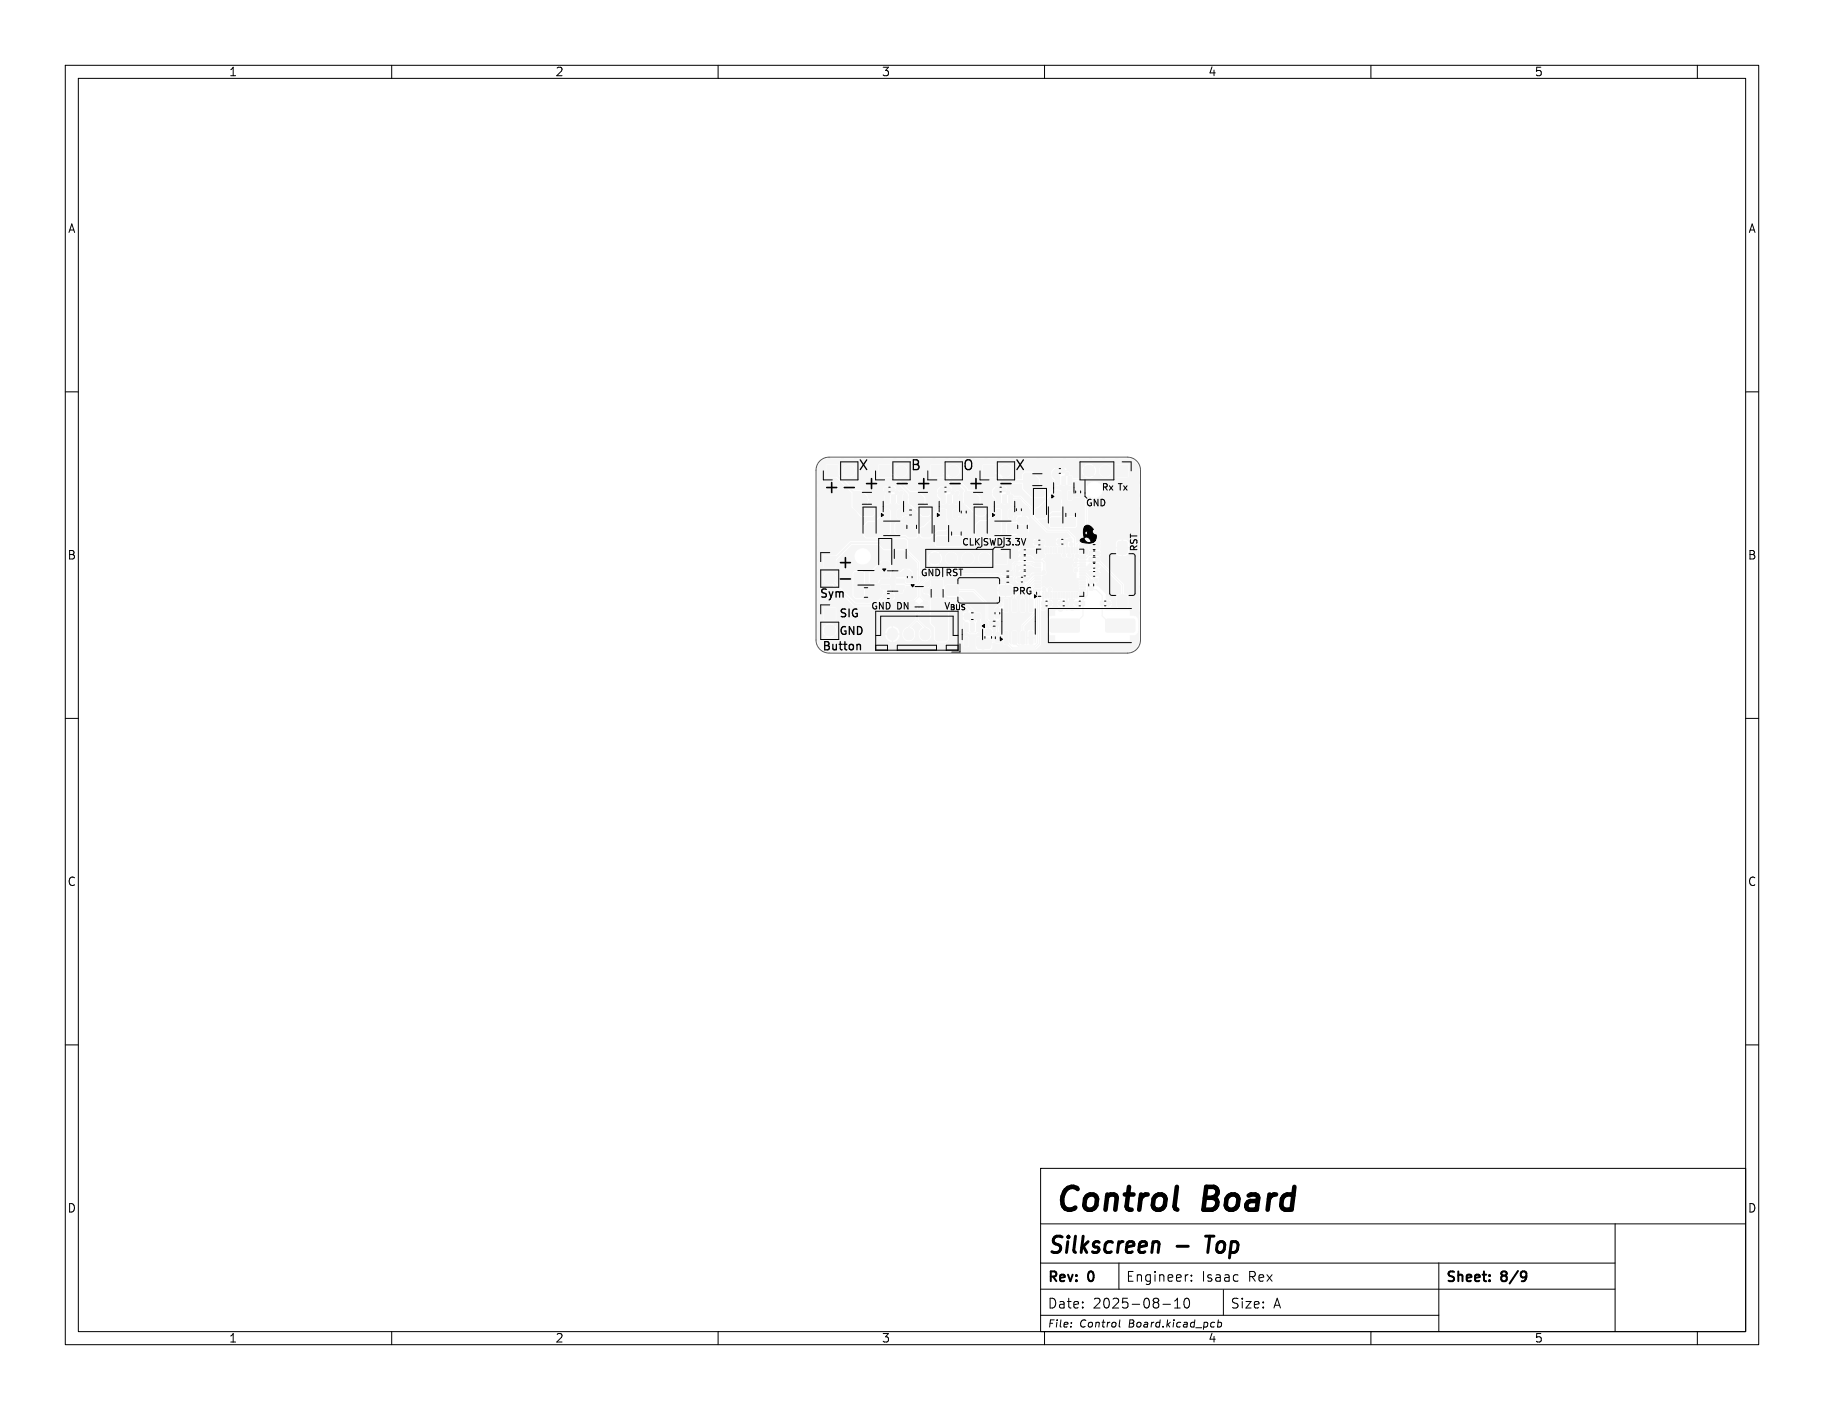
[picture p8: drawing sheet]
<svg xmlns="http://www.w3.org/2000/svg" width="279mm" height="216mm" viewBox="0 0 279 216" stroke-linecap="round" stroke-linejoin="round" font-family="sans-serif">
<defs><g id="words">
<g font-size="4.9">
<text x="161.4" y="186.4">Control</text>
<text x="184.5" y="186.4">Board</text>
</g>
<g font-size="3.5">
<text x="160.4" y="192.6">Silkscreen</text>
<text x="185.7" y="192.6">Top</text>
</g>
<g font-size="2.8">
<text x="126" y="75.9">+ -</text>
<text x="132.1" y="75.3">+</text>
<text x="136.8" y="75.3">-</text>
<text x="140.1" y="75.3">+</text>
<text x="144.9" y="75.3">-</text>
<text x="148.1" y="75.3">+</text>
<text x="152.7" y="75.3">-</text>
<text x="128.1" y="87.4">+</text>
</g>
<g font-size="2.1">
<text x="131.4" y="72.1">X</text>
<text x="139.4" y="72.1">B</text>
<text x="147.4" y="72.1">O</text>
<text x="155.4" y="72.1">X</text>
<text x="160.4" y="196.7">Rev:</text>
<text x="166.8" y="196.7">0</text>
<text x="172.4" y="196.5">Engineer:</text>
<text x="184" y="196.5">Isaac</text>
<text x="191.3" y="196.5">Rex</text>
<text x="221.4" y="196.7">Sheet:</text>
<text x="230.1" y="196.7">8/9</text>
<text x="160.4" y="200.6">Date:</text>
<text x="167.4" y="200.6">2025-08-10</text>
<text x="188.4" y="200.6">Size:</text>
<text x="195" y="200.6">A</text>
</g>
<g font-size="1.8">
<text x="35" y="11.9">1</text>
<text x="85" y="11.9">2</text>
<text x="135" y="11.9">3</text>
<text x="185" y="11.9">4</text>
<text x="235" y="11.9">5</text>
<text x="10.3" y="35.9">A</text>
<text x="267.7" y="35.9">A</text>
<text x="10.3" y="85.9">B</text>
<text x="267.7" y="85.9">B</text>
<text x="10.3" y="135.9">C</text>
<text x="267.7" y="135.9">C</text>
<text x="10.3" y="185.9">D</text>
<text x="267.7" y="185.9">D</text>
<text x="35" y="205.8">1</text>
<text x="85" y="205.8">2</text>
<text x="135" y="205.8">3</text>
<text x="185" y="205.8">4</text>
<text x="235" y="205.8">5</text>
</g>
<g font-size="1.7">
<text x="125.5" y="91.6">Sym</text>
<text x="128.5" y="94.8">SIG</text>
<text x="125.9" y="100.1">Button</text>
<text x="128.5" y="97.5">GND</text>
</g>
<g font-size="1.5">
<text x="160.4" y="203.5">File:</text>
<text x="165.4" y="203.5">Control</text>
<text x="173" y="203.5">Board.kicad_pcb</text>
</g>
<g font-size="1.4">
<text x="166.2" y="77.7">GND</text>
<text x="168.7" y="75.3">Rx Tx</text>
<text x="147.3" y="83.7">CLK SWD3.3V</text>
<text x="140.9" y="88.4">GND RST</text>
<text x="174.4" y="84.5" transform="rotate(-90 174.4 84.5)">RST</text>
<text x="133.3" y="93.5">GND DN</text>
<text x="144.5" y="93.5">V_{BUS}</text>
<text x="155" y="91.2">PRG</text>
</g>
</g></defs>
<g fill="#f5f5f5" stroke="#f5f5f5" stroke-width=".15">
<path d="M151 98h.8v.8h-.8z"/>
<path d="M151 96.4h.8v.8h-.8z"/>
<path d="M153.6 87.5h.5v.6h-.5z"/>
<path d="M154.7 87.5h.4v.6h-.4z"/>
<path d="M171 71.2h1.7v1.8h-1.7z"/>
<path d="M143.4 96.2h1.6v1.8h-1.6z"/>
<path d="M168.6 92.1h.5v.6h-.5z"/>
<path d="M169.5 92.1h.5v.6h-.5z"/>
<path d="M155.8 78.3h.6v.5h-.6z"/>
<path d="M155.8 77.3h.6v.5h-.6z"/>
<path d="M153.6 88.5h.5v.6h-.5z"/>
<path d="M154.7 88.5h.4v.6h-.4z"/>
<path d="M135.3 91h.5v.6h-.5z"/>
<path d="M136.4 91h.4v.6h-.4z"/>
<path d="M166.9 89.9h.5v.4h-.5z"/>
<path d="M166.9 88.8h.5v.5h-.5z"/>
<path d="M151.5 95.2h.5v.6h-.5z"/>
<path d="M152.6 95.2h.4v.6h-.4z"/>
<path d="M137.1 82.8h1.5l.2 .2v.8l-.3 .1h-1.3l-.2-.2z"/>
<path d="M137.1 85.8l1.5-.1 .2 .3v.7l-.3 .2-1.3-.1-.2-.2z"/>
<path d="M156 81.2l1.2-.1 .2 .3-.1 .6-.2 .1h-1l-.2-.2z"/>
<path d="M156 79.3l1.2-.1 .2 .3-.1 .6-.2 .1h-1l-.2-.2z"/>
<path d="M130.9 87.7h1v1.5h-1z"/>
<path d="M133.4 87.7h1v1.5h-1z"/>
<path d="M157.2 84.3h.5v.5h-.5z"/>
<path d="M156.3 84.3h.4v.5h-.4z"/>
<path d="M139.1 87.6h.5v.5h-.5z"/>
<path d="M139.1 88.6h.5v.5h-.5z"/>
<path d="M159.4 82.8h.5v.5h-.5z"/>
<path d="M158.5 82.8h.5v.5h-.5z"/>
<path d="M157.2 85.2h.5v.5h-.5z"/>
<path d="M156.3 85.2h.4v.5h-.4z"/>
<path d="M142.6 71.2h1.7v1.8h-1.7z"/>
<path d="M135 87.8l1.2-.1 .1 .5-.2 .1h-1.1l-.1-.1z"/>
<path d="M135 88.7h1.2l.1 .5-.2 .1-1.1-.1-.1-.1z"/>
<path d="M135 89.7l1.2-.1 .1 .5-.2 .1h-1.1l-.1-.1z"/>
<path d="M137.3 89.7l1.2-.1v.5l-.1 .1h-1.1l-.1-.1z"/>
<path d="M137.3 88.7h1.2v.5l-.1 .1-1.1-.1-.1-.1z"/>
<path d="M137.3 87.8l1.2-.1v.5l-.1 .1h-1.1l-.1-.1z"/>
<path d="M156.9 72.6h.8l.3 .1v1.4l-.2 .2h-.7l-.2-.1z"/>
<path d="M159.9 72.6h.8l.2 .1v1.4l-.1 .2h-.7l-.3-.1z"/>
<path d="M166.9 86.4h.5v.5h-.5z"/>
<path d="M167.8 86.4h.5v.5h-.5z"/>
<path d="M141.2 78h1.1v.7h-1.1z"/>
<path d="M141.2 81.3h1.1v.7h-1.1z"/>
<path d="M167.9 85.4h.4v.6h-.4z"/>
<path d="M166.9 85.4h.4v.6h-.4z"/>
<path d="M142.7 91.7l1.6-.1 .1 .3v.8l-.2 .2h-1.4l-.1-.3z"/>
<path d="M142.7 88.9l1.6-.1 .1 .3v.8l-.2 .2h-1.4l-.1-.3z"/>
<path d="M131.3 90.1l.7-.1 .2 .2v1l-.2 .2-.6 .1-.2-.2z"/>
<path d="M133.2 90.1l.7-.1 .2 .2v1l-.2 .2-.6 .1-.2-.2z"/>
<path d="M138.7 78.2h.5v.6h-.5z"/>
<path d="M139.8 78.2h.4v.6h-.4z"/>
<path d="M147.8 75.5l.9-.1 .2 .2v1.4l-.1 .2h-.8l-.2-.2z"/>
<path d="M150.8 75.5l.8-.1 .3 .2v1.4l-.2 .2h-.7l-.3-.2z"/>
<path d="M166.9 84.5h.5v.5h-.5z"/>
<path d="M167.8 84.5h.5v.5h-.5z"/>
<path d="M153.2 89.7h1.7l.1 .3v1l-.3 .2-1.5-.1-.2-.3v-.9z"/>
<path d="M144.9 89.8l.3-.1h1.5l.1 .3v1l-.4 .2-1.4-.1-.2-.3z"/>
<path d="M160.9 94.9l4.3-.1 .1 .2v1.6l-.2 .2h-4.1l-.1-.3z"/>
<path d="M169.4 94.9l4.3-.1 .1 .2v1.6l-.2 .2h-4.1l-.2-.3z"/>
<path d="M159.6 92.1h.5v.6h-.5z"/>
<path d="M160.6 92.1h.4v.6h-.4z"/>
<path d="M152.5 84.7h1.7v1.7h-1.7z"/>
<path d="M130.8 75.5l.8-.1 .3 .2v1.4l-.2 .2h-.7l-.2-.2z"/>
<path d="M133.8 75.5l.8-.1 .2 .2v1.4l-.1 .2h-.8l-.2-.2z"/>
<path d="M149.3 93.9h.8v.9h-.8z"/>
<path d="M147.8 93.9h.7v.9h-.7z"/>
<path d="M135.6 78.1l.4-.1 .2 .1v1.1l-.1 .2-.5-.1z"/>
<path d="M136.6 78.1l.4-.1 .1 .1v1.1v.2l-.5-.1z"/>
<path d="M137.5 78.1l.4-.1 .2 .1v1.1l-.1 .2-.5-.1z"/>
<path d="M137.5 75.8h.4l.2 .1v1l-.1 .2-.5-.1z"/>
<path d="M136.6 75.8h.4l.1 .1v1v.2l-.5-.1z"/>
<path d="M135.6 75.8h.4l.2 .1v1l-.1 .2-.5-.1z"/>
<path d="M166.9 87.6h.5v.5h-.5z"/>
<path d="M167.8 87.6h.5v.5h-.5z"/>
<path d="M153.9 96.7h.4l.1 .1v1.7l-.1 .1-.5-.1z"/>
<path d="M155.1 96.7h.4l.2 .1v1.7l-.1 .1-.5-.1z"/>
<path d="M156.4 96.7h.4l.1 .1 .1 1.7-.1 .1-.5-.1z"/>
<path d="M157.7 96.7h.4l.1 .1v1.7l-.1 .1-.5-.1z"/>
<path d="M157.7 91.8l.4-.1 .1 .1v1.7l-.1 .2-.5-.1z"/>
<path d="M156.4 91.8l.4-.1 .1 .1 .1 1.7-.1 .2-.5-.1z"/>
<path d="M155.1 91.8l.4-.1 .2 .1v1.7l-.1 .2-.5-.1z"/>
<path d="M153.9 91.8l.4-.1 .1 .1v1.7l-.1 .2-.5-.1z"/>
<path d="M163.3 79.4l1.3-.1 .1 .3v.5l-.2 .2h-1.1l-.1-.3z"/>
<path d="M163.3 77.5l1.3-.1 .1 .3v.5l-.2 .2h-1.1l-.1-.3z"/>
<path d="M152.5 93.2h.5v.5h-.5z"/>
<path d="M152.5 94.1h.5v.5h-.5z"/>
<path d="M160.9 79.6h1.5v1h-1.5z"/>
<path d="M160.9 77.1h1.5v1h-1.5z"/>
<path d="M163.2 92.1h.5v.6h-.5z"/>
<path d="M162.2 92.1h.5v.6h-.5z"/>
<path d="M126.2 85.1h1.7v1.8h-1.7z"/>
<path d="M139.4 75.5l.8-.1 .3 .2v1.4l-.2 .2h-.7l-.3-.2z"/>
<path d="M142.3 75.5l.9-.1 .2 .2v1.4l-.1 .2h-.8l-.2-.2z"/>
<path d="M152.7 78.1l.4-.1 .1 .1v1.1l-.1 .2-.5-.1z"/>
<path d="M153.6 78.1l.4-.1 .2 .1v1.1l-.1 .2-.5-.1z"/>
<path d="M154.6 78.1l.4-.1 .1 .1v1.1l-.1 .2-.5-.1z"/>
<path d="M154.6 75.8h.4l.1 .1v1l-.1 .2-.5-.1z"/>
<path d="M153.6 75.8h.4l.2 .1v1l-.1 .2-.5-.1z"/>
<path d="M152.7 75.8h.4l.1 .1v1l-.1 .2-.5-.1z"/>
<path d="M145.8 82.2h1.3l.1 .2v.6l-.2 .1h-1.1l-.1-.2z"/>
<path d="M145.8 80.3h1.3l.1 .2v.6l-.2 .1h-1.1l-.1-.2z"/>
<path d="M126.6 71.2h1.7v1.8h-1.7z"/>
<path d="M139 81.2l1.2-.1 .2 .3v.6l-.3 .1h-1l-.2-.2z"/>
<path d="M139 79.3l1.2-.1 .2 .3v.6l-.3 .1h-1l-.2-.2z"/>
<path d="M147.3 78.7h.6v.4h-.6z"/>
<path d="M147.3 77.7h.6v.4h-.6z"/>
<path d="M163 82.7h.4v.5h-.4z"/>
<path d="M162 82.7h.5v.5h-.5z"/>
<path d="M126.2 93.1h1.7v1.8h-1.7z"/>
<path d="M156.8 88.5h.5v.5h-.5z"/>
<path d="M155.8 88.5h.5v.5h-.5z"/>
<path d="M135.5 74.7h.5v.5h-.5z"/>
<path d="M152.6 97.9h.5v.5h-.5z"/>
<path d="M152.6 96.9h.5v.5h-.5z"/>
<path d="M164.9 75.6h.5v.5h-.5z"/>
<path d="M164.9 74.6h.5v.4h-.5z"/>
<path d="M149.6 95.4h.5h.1v1.1l-.1 .2-.5-.1z"/>
<path d="M148.7 95.4h.4h.1l.1 1.1-.1 .2-.5-.1z"/>
<path d="M147.7 95.4h.5h.1v1.1l-.1 .2-.5-.1z"/>
<path d="M147.7 97.7l.5-.1 .1 .1v1.1l-.1 .1h-.5z"/>
<path d="M149.6 97.7l.5-.1 .1 .1v1.1l-.1 .1h-.5z"/>
<path d="M137.4 80.1h.9v1.5h-.9z"/>
<path d="M134.8 80.1h1.1v1.5h-1.1z"/>
<path d="M159.7 90.7l.2 .1-.1 .8-.1-.1z"/>
<path d="M160.1 90.7l.2 .1-.1 .8-.1-.1z"/>
<path d="M160.5 90.7l.2 .1-.1 .8-.1-.1z"/>
<path d="M160.9 90.7l.2 .1-.1 .8-.1-.1z"/>
<path d="M161.3 90.7l.2 .1-.1 .8-.1-.1z"/>
<path d="M161.7 90.7l.2 .1-.1 .8-.1-.1z"/>
<path d="M162.1 90.7l.2 .1-.1 .8-.1-.1z"/>
<path d="M162.5 90.7l.2 .1-.1 .8-.1-.1z"/>
<path d="M162.9 90.7l.2 .1-.1 .8-.1-.1z"/>
<path d="M163.3 90.7l.2 .1-.1 .8-.1-.1z"/>
<path d="M163.7 90.7l.2 .1-.1 .8-.1-.1z"/>
<path d="M164.1 90.7l.2 .1v.8l-.2-.1z"/>
<path d="M164.5 90.7l.2 .1v.8l-.2-.1z"/>
<path d="M164.9 90.7l.2 .1v.8l-.2-.1z"/>
<path d="M165.4 90.2h.8l.1 .2h-.8z"/>
<path d="M165.4 89.8h.8l.1 .2h-.8z"/>
<path d="M165.4 89.4h.8l.1 .2h-.8z"/>
<path d="M165.4 89h.8l.1 .2h-.8z"/>
<path d="M165.4 88.6h.8l.1 .2h-.8z"/>
<path d="M165.4 88.2h.8l.1 .2h-.8z"/>
<path d="M165.4 87.8h.8l.1 .2h-.8z"/>
<path d="M165.4 87.4h.8l.1 .2h-.8z"/>
<path d="M165.4 87h.8l.1 .2h-.8z"/>
<path d="M165.4 86.6h.8l.1 .2h-.8z"/>
<path d="M165.4 86.2h.8l.1 .2h-.8z"/>
<path d="M165.4 85.8h.8l.1 .2h-.8z"/>
<path d="M165.4 85.4h.8l.1 .2h-.8z"/>
<path d="M165.4 85h.8l.1 .1-.8 .1z"/>
<path d="M164.9 83.8l.2 .1v.8h-.2z"/>
<path d="M164.5 83.8l.2 .1v.8h-.2z"/>
<path d="M164.1 83.8l.2 .1v.8h-.2z"/>
<path d="M163.7 83.8l.2 .1-.1 .8h-.1z"/>
<path d="M163.3 83.8l.2 .1-.1 .8h-.1z"/>
<path d="M162.9 83.8l.2 .1-.1 .8h-.1z"/>
<path d="M162.5 83.8l.2 .1-.1 .8h-.1z"/>
<path d="M162.1 83.8l.2 .1-.1 .8h-.1z"/>
<path d="M161.7 83.8l.2 .1-.1 .8h-.1z"/>
<path d="M161.3 83.8l.2 .1-.1 .8h-.1z"/>
<path d="M160.9 83.8l.2 .1-.1 .8h-.1z"/>
<path d="M160.5 83.8l.2 .1-.1 .8h-.1z"/>
<path d="M160.1 83.8l.2 .1-.1 .8h-.1z"/>
<path d="M159.7 83.8l.2 .1-.1 .8h-.1z"/>
<path d="M158.5 85h.8l.1 .1-.8 .1z"/>
<path d="M158.5 85.4h.8l.1 .2h-.8z"/>
<path d="M158.5 85.8h.8l.1 .2h-.8z"/>
<path d="M158.5 86.2h.8l.1 .2h-.8z"/>
<path d="M158.5 86.6h.8l.1 .2h-.8z"/>
<path d="M158.5 87h.8l.1 .2h-.8z"/>
<path d="M158.5 87.4h.8l.1 .2h-.8z"/>
<path d="M158.5 87.8h.8l.1 .2h-.8z"/>
<path d="M158.5 88.2h.8l.1 .2h-.8z"/>
<path d="M158.5 88.6h.8l.1 .2h-.8z"/>
<path d="M158.5 89h.8l.1 .2h-.8z"/>
<path d="M158.5 89.4h.8l.1 .2h-.8z"/>
<path d="M158.5 89.8h.8l.1 .2h-.8z"/>
<path d="M158.5 90.2h.8l.1 .2h-.8z"/>
<path d="M160.8 86.1h3.2v3.2h-3.2z"/>
<path d="M166.9 83.5h.4v.6h-.4z"/>
<path d="M167.9 83.5h.4v.6h-.4z"/>
<path d="M139.5 90.2l.5-.1 .1 .1v.8l-.1 .1h-.4l-.1-.1z"/>
<path d="M139.5 92.1h.6v.5h-.6z"/>
<path d="M141.5 92.1h.6v.5h-.6z"/>
<path d="M141.5 90.2h.6v.5h-.6z"/>
<path d="M161.6 71.8h.5v.6h-.5z"/>
<path d="M162.6 71.8h.5v.6h-.5z"/>
<path d="M135.1 82.8h1v.7h-1z"/>
<path d="M135.1 86.1h1v.7h-1z"/>
<path d="M134.7 71.2h1.6v1.8h-1.6z"/>
<path d="M157.2 87.6h.5v.5h-.5z"/>
<path d="M156.3 87.6h.4v.5h-.4z"/>
<path d="M149.7 78h1.1v.7h-1.1z"/>
<path d="M149.7 81.3h1.1v.7h-1.1z"/>
<path d="M158.8 75.1h1v.8h-1z"/>
<path d="M158.8 78.4h1v.8h-1z"/>
<path d="M144.2 78.1l.4-.1 .2 .1v1.1l-.1 .2-.5-.1z"/>
<path d="M145.2 78.1l.4-.1 .1 .1v1.1l-.1 .2-.5-.1z"/>
<path d="M146.1 78.1l.4-.1 .2 .1v1.1l-.1 .2-.5-.1z"/>
<path d="M146.1 75.8h.4l.2 .1v1l-.1 .2-.5-.1z"/>
<path d="M145.2 75.8h.4l.1 .1v1l-.1 .2-.5-.1z"/>
<path d="M144.2 75.8h.4l.2 .1v1l-.1 .2-.5-.1z"/>
<path d="M161.7 75.2h.4l.2 .1v1.1l-.1 .1-.5-.1z"/>
<path d="M162.7 75.2h.4l.1 .1v1.1v.1l-.5-.1z"/>
<path d="M163.6 75.2h.4l.2 .1v1.1l-.1 .1-.5-.1z"/>
<path d="M163.6 73l.4-.1 .2 .1v1.1l-.1 .1-.5-.1z"/>
<path d="M162.7 73l.4-.1 .1 .1v1.1v.1l-.5-.1z"/>
<path d="M161.7 73l.4-.1 .2 .1v1.1l-.1 .1-.5-.1z"/>
<path d="M150.6 71.2h1.8v1.8h-1.8z"/>
<path d="M171.3 82.9h1l.3 .1 .1 1.5-.2 .3-1 .1-.3-.2v-1.4z"/>
<path d="M171.3 91.1h1l.3 .1 .1 1.5-.2 .3-1 .1-.3-.2v-1.4z"/>
<path d="M143.4 82.4h1.5v1.1h-1.5z"/>
<path d="M143.4 80h1.5v1h-1.5z"/>
<path d="M154.4 80.1h1v1.5h-1z"/>
<path d="M151.9 80.1h1v1.5h-1z"/>
<path d="M132.7 78h1v.7h-1z"/>
<path d="M132.7 81.3h1v.7h-1z"/>
<path d="M157.2 86.6h.5v.6h-.5z"/>
<path d="M156.3 86.6h.4v.6h-.4z"/>
<path d="M165.6 92.1h.5v.6h-.5z"/>
<path d="M164.7 92.1h.5v.6h-.5z"/>
<circle cx="169.3" cy="72.1" r=".85"/>
<circle cx="166.8" cy="72.1" r=".85"/>
<circle cx="146" cy="72.1" r=".85"/>
<circle cx="150.8" cy="85.5" r=".85"/>
<circle cx="148.3" cy="85.5" r=".85"/>
<circle cx="145.7" cy="85.5" r=".85"/>
<circle cx="143.2" cy="85.5" r=".85"/>
<circle cx="127.1" cy="88.5" r=".85"/>
<circle cx="130" cy="72.1" r=".85"/>
<circle cx="127.1" cy="96.5" r=".85"/>
<circle cx="129.1" cy="80" r="2.5"/>
<circle cx="138" cy="72.1" r=".85"/>
<circle cx="154" cy="72.1" r=".85"/>
<circle cx="170.5" cy="80" r="2.5"/>
<circle cx="133.3" cy="77" r=".32"/>
<circle cx="170.6" cy="91.9" r=".33"/>
<circle cx="164.9" cy="74" r=".33"/>
<circle cx="134.3" cy="77.7" r=".32"/>
<circle cx="125.5" cy="87.9" r=".32"/>
<circle cx="145.3" cy="81.6" r=".33"/>
<circle cx="162" cy="85.2" r=".32"/>
<circle cx="135.2" cy="77.5" r=".32"/>
<circle cx="147" cy="79.6" r=".33"/>
<circle cx="134.3" cy="74.9" r=".33"/>
<circle cx="171.1" cy="70.5" r=".32"/>
<circle cx="147.3" cy="77.3" r=".33"/>
<circle cx="136.8" cy="88.5" r=".33"/>
<circle cx="140.1" cy="87.2" r=".33"/>
<circle cx="163.1" cy="70.5" r=".32"/>
<circle cx="136.4" cy="99.4" r=".33"/>
<circle cx="169.1" cy="70.5" r=".32"/>
<circle cx="153.2" cy="87.4" r=".32"/>
<circle cx="150.3" cy="97.1" r=".32"/>
<circle cx="132.8" cy="89.7" r=".32"/>
<circle cx="165.1" cy="70.5" r=".32"/>
<circle cx="160.8" cy="93.4" r=".32"/>
<circle cx="139.3" cy="86.2" r=".33"/>
<circle cx="135" cy="70.5" r=".33"/>
<circle cx="170.6" cy="93" r=".33"/>
<circle cx="153.7" cy="95.2" r=".33"/>
<circle cx="159.1" cy="72" r=".33"/>
<circle cx="148.2" cy="88.7" r=".33"/>
<circle cx="134.5" cy="89.7" r=".32"/>
<circle cx="125.5" cy="85.9" r=".32"/>
<circle cx="161.1" cy="70.5" r=".32"/>
<circle cx="142.1" cy="89.5" r=".33"/>
<circle cx="163.3" cy="81.9" r=".33"/>
<circle cx="137.9" cy="85.2" r=".33"/>
<circle cx="145.9" cy="77.5" r=".32"/>
<circle cx="132.8" cy="91.9" r=".33"/>
<circle cx="162.4" cy="99.4" r=".32"/>
<circle cx="163.4" cy="74.6" r=".32"/>
<circle cx="139" cy="70.5" r=".33"/>
<circle cx="151.1" cy="70.5" r=".32"/>
<circle cx="125.6" cy="71.8" r=".33"/>
<circle cx="137" cy="70.5" r=".33"/>
<circle cx="129.7" cy="90.4" r=".32"/>
<circle cx="129" cy="70.5" r=".33"/>
<circle cx="153.8" cy="79.9" r=".33"/>
<circle cx="167.1" cy="70.5" r=".32"/>
<circle cx="134" cy="91.9" r=".33"/>
<circle cx="125.5" cy="93.9" r=".32"/>
<circle cx="129.7" cy="84.9" r=".32"/>
<circle cx="145" cy="77.5" r=".32"/>
<circle cx="136.8" cy="89.5" r=".32"/>
<circle cx="161.6" cy="92.9" r=".33"/>
<circle cx="154.4" cy="99.4" r=".33"/>
<circle cx="156.1" cy="74.5" r=".33"/>
<circle cx="125.5" cy="77.9" r=".32"/>
<circle cx="155.1" cy="74.9" r=".33"/>
<circle cx="137.7" cy="92.1" r=".33"/>
<circle cx="142.6" cy="74.1" r=".32"/>
<circle cx="174.1" cy="73.9" r=".33"/>
<circle cx="162.9" cy="78.7" r=".32"/>
<circle cx="147" cy="70.5" r=".33"/>
<circle cx="157.3" cy="76.3" r=".33"/>
<circle cx="144.4" cy="99.4" r=".33"/>
<circle cx="153.7" cy="94.4" r=".33"/>
<circle cx="163" cy="77.1" r=".33"/>
<circle cx="138.1" cy="77.6" r=".33"/>
<circle cx="168.9" cy="87.3" r=".32"/>
<circle cx="125.5" cy="97.9" r=".32"/>
<circle cx="152.4" cy="99.4" r=".33"/>
<circle cx="164.9" cy="90.1" r=".33"/>
<circle cx="165.7" cy="74.1" r=".33"/>
<circle cx="127" cy="70.5" r=".33"/>
<circle cx="158.7" cy="81.9" r=".33"/>
<circle cx="158.3" cy="96" r=".32"/>
<circle cx="164.1" cy="92.1" r=".33"/>
<circle cx="155.9" cy="87" r=".28"/>
<circle cx="149.6" cy="79.5" r=".32"/>
<circle cx="134" cy="83.9" r=".32"/>
<circle cx="157.9" cy="82.8" r=".32"/>
<circle cx="157.4" cy="96" r=".33"/>
<circle cx="134.7" cy="91.2" r=".33"/>
<circle cx="161.6" cy="92.1" r=".33"/>
<circle cx="143.7" cy="74.1" r=".33"/>
<circle cx="161.4" cy="82.8" r=".33"/>
<circle cx="140.4" cy="99.4" r=".33"/>
<circle cx="145.7" cy="92.3" r=".33"/>
<circle cx="135.2" cy="75.6" r=".32"/>
<circle cx="164.3" cy="81.2" r=".32"/>
<circle cx="138.6" cy="79.7" r=".33"/>
<circle cx="138.7" cy="76.1" r=".32"/>
<circle cx="159.4" cy="76.7" r=".32"/>
<circle cx="174.1" cy="91.9" r=".33"/>
<circle cx="146.4" cy="99.4" r=".33"/>
<circle cx="152" cy="87.4" r=".32"/>
<circle cx="174.1" cy="98.3" r=".32"/>
<circle cx="156.1" cy="76.8" r=".33"/>
<circle cx="136.9" cy="87.2" r=".33"/>
<circle cx="169" cy="84.7" r=".33"/>
<circle cx="174.1" cy="75.9" r=".33"/>
<circle cx="174.1" cy="77.9" r=".33"/>
<circle cx="133.3" cy="76" r=".32"/>
<circle cx="133.2" cy="87.1" r=".33"/>
<circle cx="155.5" cy="89.5" r=".27"/>
<circle cx="132.4" cy="99.4" r=".33"/>
<circle cx="142.8" cy="74.8" r=".33"/>
<circle cx="140.5" cy="79" r=".32"/>
<circle cx="159.1" cy="70.5" r=".32"/>
<circle cx="169.8" cy="91.5" r=".33"/>
<circle cx="155.7" cy="84.9" r=".32"/>
<circle cx="153.1" cy="70.5" r=".32"/>
<circle cx="162.5" cy="74.6" r=".32"/>
<circle cx="151.9" cy="93.4" r=".32"/>
<circle cx="170.4" cy="99.4" r=".32"/>
<circle cx="152.4" cy="90.4" r=".32"/>
<circle cx="156.4" cy="89.6" r=".27"/>
<circle cx="165.8" cy="76.4" r=".32"/>
<circle cx="165" cy="77.1" r=".32"/>
<circle cx="174.1" cy="93.9" r=".33"/>
<circle cx="164.1" cy="86.1" r=".27"/>
<circle cx="151.3" cy="74.8" r=".33"/>
<circle cx="161.4" cy="74.6" r=".32"/>
<circle cx="160.5" cy="75" r=".32"/>
<circle cx="157.9" cy="79.8" r=".32"/>
<circle cx="138.4" cy="99.4" r=".33"/>
<circle cx="140.1" cy="88.8" r=".33"/>
<circle cx="148.4" cy="78.4" r=".33"/>
<circle cx="162.4" cy="93.3" r=".33"/>
<circle cx="165.2" cy="78.8" r=".33"/>
<circle cx="160.4" cy="89.4" r=".32"/>
<circle cx="141.9" cy="91.4" r=".33"/>
<circle cx="160.5" cy="72" r=".33"/>
<circle cx="136.9" cy="79.8" r=".33"/>
<circle cx="164.4" cy="99.4" r=".32"/>
<circle cx="174.1" cy="79.9" r=".33"/>
<circle cx="150.7" cy="95.9" r=".33"/>
<circle cx="153.4" cy="77.5" r=".33"/>
<circle cx="165.2" cy="82.4" r=".32"/>
<circle cx="142" cy="79.5" r=".32"/>
<circle cx="165.8" cy="80.3" r=".32"/>
<circle cx="148.4" cy="99.4" r=".33"/>
<circle cx="131" cy="70.5" r=".33"/>
<circle cx="145" cy="70.5" r=".33"/>
<circle cx="149.4" cy="87.4" r=".33"/>
<circle cx="138.8" cy="92.1" r=".33"/>
<circle cx="157" cy="78.7" r=".32"/>
<circle cx="153.7" cy="96" r=".33"/>
<circle cx="134" cy="86.2" r=".32"/>
<circle cx="125.5" cy="81.9" r=".32"/>
<circle cx="164.2" cy="93.1" r=".32"/>
<circle cx="134.4" cy="99.4" r=".33"/>
<circle cx="147.1" cy="94.3" r=".32"/>
<circle cx="151.9" cy="94.4" r=".32"/>
<circle cx="158.3" cy="95.2" r=".32"/>
<circle cx="155.1" cy="70.5" r=".32"/>
<circle cx="147.8" cy="80.8" r=".33"/>
<circle cx="155.7" cy="85.6" r=".32"/>
<circle cx="165.7" cy="91" r=".33"/>
<circle cx="136.6" cy="92.3" r=".32"/>
<circle cx="153.1" cy="88.7" r=".32"/>
<circle cx="139.9" cy="83.4" r=".33"/>
<circle cx="152.3" cy="96.1" r=".28"/>
<circle cx="125.5" cy="89.9" r=".32"/>
<circle cx="168.4" cy="99.4" r=".32"/>
<circle cx="174.1" cy="85.9" r=".33"/>
<circle cx="150.7" cy="88.7" r=".33"/>
<circle cx="173.1" cy="70.6" r=".32"/>
<circle cx="160.5" cy="85.7" r=".32"/>
<circle cx="125.5" cy="83.9" r=".32"/>
<circle cx="139" cy="90.4" r=".32"/>
<circle cx="143" cy="70.5" r=".33"/>
<circle cx="147.1" cy="76.2" r=".33"/>
<circle cx="135.4" cy="73.9" r=".33"/>
<circle cx="166.4" cy="99.4" r=".32"/>
<circle cx="152" cy="77.7" r=".32"/>
<circle cx="174.1" cy="87.9" r=".33"/>
<circle cx="136.9" cy="77.6" r=".33"/>
<circle cx="160.4" cy="99.4" r=".32"/>
<circle cx="172.4" cy="99.4" r=".32"/>
<circle cx="162.8" cy="71.4" r=".33"/>
<circle cx="125.5" cy="79.9" r=".32"/>
<circle cx="143.2" cy="77.8" r=".33"/>
<circle cx="155.9" cy="87.9" r=".27"/>
<circle cx="159.8" cy="79.9" r=".32"/>
<circle cx="157.1" cy="77.8" r=".33"/>
<circle cx="125.5" cy="95.9" r=".32"/>
<circle cx="168.7" cy="89.6" r=".33"/>
<circle cx="162.5" cy="89.7" r=".32"/>
<circle cx="154.4" cy="77.5" r=".32"/>
<circle cx="138.9" cy="77.6" r=".33"/>
<circle cx="142.4" cy="99.4" r=".33"/>
<circle cx="145.6" cy="88.7" r=".33"/>
<circle cx="148.8" cy="95" r=".27"/>
<circle cx="174.1" cy="89.9" r=".33"/>
<circle cx="168.9" cy="88.3" r=".32"/>
<circle cx="174.1" cy="71.8" r=".33"/>
<circle cx="162.8" cy="79.5" r=".33"/>
<circle cx="139.7" cy="80.7" r=".32"/>
<circle cx="145.4" cy="83.1" r=".33"/>
<circle cx="144.1" cy="90.5" r=".33"/>
<circle cx="162.9" cy="80.4" r=".33"/>
<circle cx="143.7" cy="91.1" r=".32"/>
<circle cx="143" cy="91.1" r=".32"/>
<circle cx="143.4" cy="90.5" r=".32"/>
<circle cx="138.8" cy="80.7" r=".32"/>
<circle cx="136.2" cy="75.5" r=".27"/>
<circle cx="144" cy="75.5" r=".27"/>
<circle cx="132" cy="89.6" r=".33"/>
<circle cx="145.4" cy="82.4" r=".33"/>
<circle cx="142.6" cy="90.5" r=".33"/>
<circle cx="161.5" cy="72.7" r=".27"/>
<circle cx="131.1" cy="89.6" r=".32"/>
<circle cx="157" cy="80.7" r=".33"/>
<circle cx="152.4" cy="75.6" r=".28"/>
<circle cx="155.8" cy="80.7" r=".33"/>
<circle cx="138.7" cy="87.5" r=".27"/>
<circle cx="153.2" cy="92.6" r=".27"/>
<circle cx="150.6" cy="99.1" r=".28"/>
<circle cx="150.6" cy="98" r=".27"/>
<circle cx="150.6" cy="98.5" r=".28"/>
<circle cx="163.4" cy="93.1" r=".28"/>
<circle cx="158.1" cy="87.3" r=".27"/>
<circle cx="158.1" cy="84.8" r=".27"/>
<circle cx="167.9" cy="88.8" r=".28"/>
<circle cx="159.8" cy="85.1" r=".27"/>
<circle cx="163.9" cy="82.7" r=".27"/>
<circle cx="168.3" cy="83.1" r=".28"/>
<circle cx="159.8" cy="93.1" r=".27"/>
<circle cx="166.6" cy="87.1" r=".27"/>
<circle cx="159.9" cy="87.6" r=".28"/>
<circle cx="165" cy="85.1" r=".27"/>
<circle cx="132.2" cy="76.3" r=".27"/>
<circle cx="137.4" cy="75.4" r=".27"/>
<circle cx="145.9" cy="75.4" r=".27"/>
<circle cx="140.8" cy="76.3" r=".27"/>
<circle cx="149.3" cy="76.3" r=".28"/>
<circle cx="154.4" cy="75.4" r=".27"/>
<circle cx="163.5" cy="72.6" r=".28"/>
<circle cx="158.3" cy="73.4" r=".28"/>
<circle cx="164.7" cy="86.5" r=".28"/>
<circle cx="164.8" cy="85.8" r=".28"/>
<circle cx="164.8" cy="87.3" r=".27"/>
<circle cx="160.8" cy="90.3" r=".27"/>
<circle cx="159.9" cy="90.2" r=".27"/>
<circle cx="138.4" cy="78.7" r=".27"/>
<circle cx="147" cy="78.7" r=".28"/>
<circle cx="155.4" cy="78.6" r=".27"/>
<circle cx="164.5" cy="75.8" r=".28"/>
<circle cx="138" cy="90.5" r=".27"/>
<circle cx="163" cy="85.1" r=".27"/>
<circle cx="146.6" cy="75.5" r=".27"/>
<circle cx="164.1" cy="83.3" r=".27"/>
<circle cx="138.1" cy="75.5" r=".27"/>
<circle cx="163.8" cy="85.1" r=".27"/>
</g>
<path d="M136.7 97v.2M139.2 97v.2M141.7 97v.2" fill="none" stroke="#f5f5f5" stroke-width="1.7"/>
<g fill="none" stroke="#f5f5f5" stroke-width=".15">
<path d="M137.4 75.5l-.6 .6v.3M138.1 75.5l-.3 .2v.7M139 78.5l-.2 .2h-1M145.9 75.4l-.5 .5v.5M146.4 78.7h.6l.6 .2M146.6 75.5l-.2 .2v.7M154.4 75.4l-.5 .5v.5M154.8 76.4l.3-.3h1.2l1.8 1.9v1.1l2.3 2.2h3.1l1.1 1.1v1.9M156.1 78.6l-1.3 .1M162.8 71.4v.7h.7M163.5 72.6l-.6 .5v.5M163.9 73.6l.1-.1h1.9l.3 .3v2l.2 .2v6l-1.4 1.4v.9"/>
<path d="M165.1 75.8h-1.2M135.6 89.9v1.4M137.9 89.9v.5l.1 .1M137.9 83.3l2.8 2.8v2.1M140.1 88.8h-.8M140.7 88.9l-.6 .6h-1.3l-.5-.5h-.4M142.5 88l-1.8 1.8v1.6l-.9 .9h.6l.3 .3v1l-.4 .4v1l-1.1 1.1v1M145.8 90.4h3.3l2.1 2v2.5l.6 .6M148 96v.4l.6 .5h.8l.5-.5v-.4M152.8 98.2h-1.2l-.2 .2M153.9 87.8l-.2 .2h-11.1M153.9 88.8l-.6-.6h-10.7l-1.7 1.7v1.5l.9 .9h-.6l-.3 .3v1.1l-.3 .4v.9l1.1 1.1v1"/>
<path d="M158 90.6l.6 .6v2.6l-1.9 2v1.9M158.3 90.5l.6 .6v7.4l-.4 .4h-2.5l-.6-.5v-.7M159 89.5h-.5l-.5 .5M159 86.3h-.7l-.1-.2h-2.7l-.3 .3v.9l-.1 .4-.2 .1M159 86.7h-.4l-.6-.4h-2.4l-.2 .2-.1 1.7-.4 .4v.2M159 90.3l.2 .3v8l-.6 .6h-3.5l-1-.9v-.6l-.5-.6h-.8v-1.6M159 88.7h-.5l-1.8 1.8v2.2M159 89.1h-.5l-.8 .8v2.6l.2 .2M159 89.9h-.5l-.2 .2M159 88.3h-.6l-3 3v1.4M159.9 90.2l.3 .3v.6M160.8 90.3l-.2 .2v.6"/>
<path d="M161.1 91.8l-.3 .1M162.4 91.8h-.4M163 85h.1M163 84.3v.8M163.8 84.3v.8M164.1 83.4h.1v.9M165.8 86.3h-.9l-.2 .2M165.8 86.7h-.6l-.3 .3-.1 .3M165.8 88.3h.5l.2 .3v2.5l-.6 .7v2.5l-1.5 1.5h-1.3M165.8 87.9h.5l.7 .7v.3l.1 .2M167.1 83.8v.9l-.8 .8h-1l-.3-.4M167.1 85.7l-.2 .2h-2l-.1-.1"/>
<path d="M167.1 90.1l.2 .2h.6l.9 .9v3.1l1.5 1.5h1.3M168.1 84.7l.4 .6M168.1 86.6v1.3l.5 .5v.2M168.1 87.3h.6M168.1 85.7l3.8 3.8v2.6"/>
</g>
<path d="M127.5 72.1l3.8 3.8v.4M135.5 72.1v.4l.3 .3h.8l3.4 3.4-.1 .1v-.3M143.5 72.1l.7 .7h.5l1.2 1.2h1.1l.9 .9v1.4M127.1 88.5v.2l3.8 3.9h3.4l1.3-1.3M135.6 83.2h-5.3l-2.8 2.8h-.4M153.2 92.6l-.4 .4v.4h1.2l.1-.1v-.6M159.8 91.1v2M159.8 93.1h.1M163.2 83l.2 .1v1.2M163.4 91.1v2M163.4 92.4h.1M165.8 88.7h-.7l-.2 .2" fill="none" stroke="#f5f5f5" stroke-width=".3"/>
<path d="M143.7 91.1h.9l.5 .5h1.9l2.7 2.7M148.2 94.3l.8 .8v.9M163.9 82.7h-.4l-.3 .3M167.1 87.9v.1l.8 .9M168.2 83.1l-.1 .1v.6" fill="none" stroke="#f5f5f5" stroke-width=".35"/>
<path d="M156.5 87.8v.5l-.4 .5" fill="none" stroke="#f5f5f5" stroke-width=".25"/>
<path d="M149.7 94.3l.2 .2v1.5" fill="none" stroke="#f5f5f5" stroke-width=".5"/>
<path d="M159 85.9h.6l.3 .3v1.5l-.2 .2h-.7" fill="none" stroke="#f5f5f5" stroke-width=".2"/>
<path d="M151.5 72.1v.4l.2 .2h.9l1 1h3.6l.2-.2" fill="none" stroke="#f5f5f5" stroke-width=".4"/>
<g fill="#f5f5f5">
<path d="M157.2 85.2h.7l.6 .5 .8 .1 .1 .2-.9 .1-.3-.2h-.9l-.1-.1z"/>
<path d="M156.7 72.6l.4-.2h1l1 .9v1l.9 1v.5l-.3 .3h-1.7l-1.3-1.2z"/>
<path d="M133.2 87.8l1.8-1.8h1l.3 .3v2.1l-1.2 .1-.7 .7-.9 .1-.3-.3z"/>
<path d="M143.5 82.1h3.7l.2 .2v1.1l-.2 .2h-3.7l-.2-.2v-1.1z"/>
<path d="M157.2 86.8l.2-.2h.6l.5 .4h.8l.1 .6-1.3 .1-.4 .4h-.3l-.2-.2z"/>
<path d="M165.4 87l.9-.1 .6-.6 .5 .1v.5l-.3 .4-1.6-.1z"/>
<path d="M143.7 75l.4-.3h.5l.2 .1v1.6h-.6l-.5-.5z"/>
<path d="M161.2 72.2l.4-.4h.5l.2 .1v1.7h-.6l-.5-.5z"/>
<path d="M147.7 75.4l.3-.2h1l1 .9 .1 1.1 .8 .9v.5l-.2 .3h-1.1l-1.9-1.9z"/>
<path d="M137.9 87.7l.5-.5h.9l.3 .4 .1 .5-.2 .2h-1.5z"/>
<path d="M165.4 87.4l1.2 .1 .6-.1 .2 .2v.5l-.1 .1h-.4l-.5-.5-.9-.1z"/>
<path d="M130.6 75.5l.3-.3h1.1l.8 .9a.56 .56 0 0 1 0 .8 .51 .51 0 0 0 .5 .6l.6 .6v.6l-.3 .3h-1.7l-1.3-1.3z"/>
<path d="M161.3 75.1h1.1l.1 .2v2.8l-.2 .2h-1.2l-1.2 1.1h-1.1l-.3-.4v-1l.2-.2h.3l1.8-1.8v-.4z"/>
<path d="M139.2 75.5l.2-.2h1.3l.9 .9v1l.9 .9v.6l-.3 .3h-1l-2-2z"/>
<path d="M152.5 74.7h.5l.2 .1v1.6h-.6l-.5-.5v-.8z"/>
<path d="M154.2 80.3l.3-.2h1.2l.4 .3 1.3-.1v1.1l-.3 .3h-2.7l-.2-.2z"/>
<path d="M149.5 80.4l.6-.6h1.1l1.3-1.3v-.3l.1-.2h.7v3.5l-.6 .7h-2.9l-.3-.3z"/>
<path d="M142.8 88.8h1.4l.2 .2-.1 2.5h-1.5l-.6-.6h-.5l-.2-.2v-.6h.6l.6-.5v-.6z"/>
<path d="M130.8 87.7l.2-.1h1.1l.3 .2v3.4l-.4 .4h-.9l-.3-.4z"/>
<path d="M135.5 74.7h.5l.2 .1v1.6h-.6v-.5a.54 .54 0 0 0-.1-.7z"/>
<path d="M149.6 97.7l.1-.1h1.9l.2 .3v1.3l-.2 .2h-1.8l-.2-.3z"/>
<path d="M143.8 78h1l.2 .2v2.8l-.2 .2h-1.2l-1.2 1.1h-1.1l-.3-.3v-1.1l.2-.1h.3l1.8-1.9v-.4z"/>
<path d="M142.6 91.8l.2-.2h1.8l.6 .6v5.6l-.4 .4h-1.2l-.4-.4v-1.8l-.6-.6z"/>
<path d="M134.8 82.8l.3-.2h3.5l.3 .3v.9l-.3 .3h-3.2l-.6-.6z"/>
<path d="M156.9 88.4h.6l.7-.6 1.2 .1-.1 .1-1 .1-1 1-.5-.1-.1-.5z"/>
<path d="M137.4 80h.8l.2 .1 .4 .1 .5 .5h.7l.5 .5-.1 .9-.2 .2h-1l-.4-.4h-1.3l-.4-.4v-1.2z"/>
<path d="M160.8 79.4l.2-.2h3.6l.2 .2v1.1l-.2 .2h-3.6l-.2-.2z"/>
<path d="M132.4 80.5l.6-.6h1.1l1.3-1.3v-.3l.1-.2 .6-.1 .2 .2v3.3l-.7 .8h-2.9l-.3-.3z"/>
<path d="M157.1 84.3l.2-.2h1.2l.7-.7 .1-.6h.7v2.3l-.5 .5h-.9l-.7-.6h-.6l-.2-.2z"/>
<path d="M156.9 95.8l1.8-1.6v4.2l-.1 .1-.1-.1v-.6h-1.1v.9h-.3v-1.9h.3v.8h1.1v-.8l-.2-.3-.3-.1v1.2h-.2v-1.2l-.3 .1-.1 .3h-.3l-.2-.3z"/>
<path d="M163.7 91.7h1l-.3 .6h.4l.2 .1v.6h.3v.4h-1.5v-.6l.1-.2h.5l.1 .3 .3 .1v-.5l-.9 .1z"/>
<path d="M160.2 84.9l.2-.1 2.2 .1a.45 .45 0 0 0 .2 .5 .45 .45 0 0 0 .5-.1h.1a.5 .5 0 0 0 .6 .1 .5 .5 0 0 0 .3-.5h.3l-.1 .2a.37 .37 0 0 1-.1 .5l.1 .5a.6 .6 0 0 0 0 .9v.1a.5 .5 0 0 0 .4 .7v.7l.4 .5v1.4l.1 .1 .6 .1v.3l-.7 .6-.1-.8-.1-.1h-3.5l-.4-.1a.45 .45 0 0 0-.2-.6 .45 .45 0 0 0-.6 .2 .67 .67 0 0 0-.8-.3l-.1-1.3 .1-.3a.53 .53 0 0 0 .6-.3 .53 .53 0 0 0 0-.6v-1.2l-.5-.4 .1-.2a.46 .46 0 0 0 .4-.6z"/>
<path d="M125.7 70.7l.6-.4 .7-.1h45.7a1.8 1.8 0 0 1 1.8 1.8v26a1.8 1.8 0 0 1-1.8 1.8h-45.7a1.8 1.8 0 0 1-1.8-1.8v-1.5h.8v.3l.3 .4 .4-.4 .1 .2-.4 .4a1.1 1.1 0 0 0 1.4 0l-.4-.4 .1-.2 .4 .4 .2-.3h7.5v.1h.6v.2h-.6a1.1 1.1 0 0 0 1 1.1v-.7h.2v.7h.2a1.1 1.1 0 0 0 .8-1.1h-.6v-.2l1-.1v.4a1.02 1.02 0 0 0 1.4 .8 1.02 1.02 0 0 0 .5-1.4l-.5-.7 .8-.8 .9 .8v.1a.97 .97 0 0 0-.6 .8 1.03 1.03 0 0 0 1.1 1.3 1.03 1.03 0 0 0 .8-1.5 1.01 1.01 0 0 0-.8-.7l-1-1.1v-.7l.3-.4v-1.1l.2-.2 .2 .2h.5l.3-.2-.1-.5-.5-.1-.6-.6v-1h.2v.4l.3 .3 .6 .1 .4 .5-.2 .3v3.5l.6 .7v1.7l.4 .5 1.5 .1 .4-.4 .1-.3h2.1l.1 1.3 .2 .1h.4l.2-.2 .1-1.1h.9l.1 1.4 .4 .4 1.7-.1 .4-.3v-.8l1.1 .2 .2-.2v-.4l-.2-.3h-.5l-.2 .2h-.4l-.2-.3 .2-.3 .1-.4h-1.5l.1 .6h-1l-.3 .3h-.9l-.3-.3h-.4l-.3 .2h-2.1v-3.6h2.1v.2h.6v-.7l-.4 .1-.2 .4h-2.1v-2.1h1.5l1.5 1.5v.1h-.1v.7h.6v-.2l.2 .1v.5l.4 .3v.2h-.1l-.4-.1v.9l-.1-.1v-.8l-.2-.1 .2-.3v-.2h-1.4v.3l.3 .3-.2 .3v1.2l.1 .2h.5l.3 .3h1a.68 .68 0 0 1 .7-.3l.2-.2h.2v.1h1.5v-.2l-.2-.3-.4-.1v.6h-.2v-.6h-.2l-.3 .2-.2 .3h-.2l-.2-2.7-.2-.2h-.5l-2.3-2.3-.4-.1 .2-.7h2.1l1.8 1.9v2.4l.4 .5 .1 .4 .2 .2h.4l.2-.2v-.5l-.1-.2-.4-.1-.3-.2v-.6l1.9 .1-.2-.4 .1-.2 1.1 .1 .2-.1v-2l-.2-.1h-.5l-.1 .2v.4l-.2 .1a.44 .44 0 0 0-.4-.1 .44 .44 0 0 0-.3 .4l-.5 .6v.4l.1 .2-.2 .4h-.8v-1.9l-1.5-1.5h2.9l.1 .4 .2 .2h.8v-.9h-1.1v.3h-2.9l-.7-.6h-2.2v-.2h5.8v.3h2.5a.69 .69 0 0 0-.6-.9h-.6v.9h-.2v-.9h-.8l-.2 .2-.1 .4h-5.8l-.2-.4-.3-.1h-1.4l-.5 .3v-.9l-.2-.2h-1.5l-.4 .2v.6l-.2 .2-.2 .2-.6 .1-.2 .3h-.2v-.3l1.7-1.6h10.4l.3 .2v.5l.1 .1h.5l.2-.2-.1-.5-.1-.2 .1-.2 .1-.5-.3-.2h-.4l-.2 .4h-11l-1.9 1.9v1.6l-.6 .6h-.4l-.2 .2v.5l.2 .1h.6l.2-.2 .2 .2v.8l-.4 .4v1l-1.1 1.1a.97 .97 0 0 0-.8 .9h-.4v-.2a1.1 1.1 0 0 0-1-.8v.7h-.2v-.7h-.2a1.1 1.1 0 0 0-.8 1h-7.5l.1-.6-.3-.5-.4 .5-.1-.2 .4-.4a1.1 1.1 0 0 0-1.4 0l.4 .4-.1 .2-.4-.5-.3 .7h-.8v-3.4h.9v1.8l.1 .1h1.9v-1.9l-.1-.1h-1.8l-.1 .1h-.9v-4.7h.9a1.06 1.06 0 0 0 1.4 1.1l3.4 3.4h3.4l1.2-1.1 .3-.1 .2-.1a.64 .64 0 0 0 1.1-.1v-.1h-.4v.4h-.2v-.6h.6l-.1-.3-.3-.2v.5h-.2v-.5l-.3 .1-.2 .2-.2-.2v-.4h.4l.2-.3v-.4l-.1-.2h-1.3l-.2 .2v.4l.1 .2 .4 .1v.4l-.2 .2v.3l-.9 1h-3.1l-3.2-3.2a.99 .99 0 0 0-.1-1.3h2.8v3.5l.5 .4 .9 .1 .5-.6v-3.3h.6v1.1l.2 .3 1.1 .1 .7-.8h1.1l.2-.1 .1-2.2-.4-.4h-1.1l-1.9 2h-.6l-.1-.3-.3-.2h-1.2l-.3 .4h-2.8a1.01 1.01 0 0 0-1.7 .6h-.9v-3.3h.9v1.9h1.9l.1-.1v-1.1l.7-.7h2.1a1.25 1.25 0 0 0 1.7 1.3 1.25 1.25 0 0 0 .4-2.2 1.25 1.25 0 0 0-2.1 .7v.2h-2.1l1.7-1.6h4.1l.8 .7 3.1 .1 2 1.9v2.6l-.5 .5h-1.1l-.2-.2-.1-.6h.9l.3-.3v-.7l-.5-.4h-1l-.5 .4-.6 .1-.1 .2v.4l.2 .3-.2 .2v.5l.2 .3-.2 .2v.4l.1 .2 .4 .1a.46 .46 0 0 0 .5 .5 .46 .46 0 0 0 .4-.5l.2-.3v-.4h1.5l.7-.7v-2.9l-.6-.7h1.8v.4l.2 .4 .5-.4 .1 .1-.4 .4 .1 .1a1.1 1.1 0 0 0 1.3-.1l-.4-.4 .1-.1 .4 .4 .3-.4v-.4h.4v.2a1.01 1.01 0 0 0 1.1 .9 1.01 1.01 0 0 0 .9-1.1h.6v.2a1.01 1.01 0 0 0 1.1 .9 1.01 1.01 0 0 0 .9-1.1h.5v.2a1 1 0 0 0 1.5 .7 1 1 0 0 0 0-1.7h1v1.8l.2 .1h1.8l.1-.1v-1.1h1.6v.1h.4v-.7h-.4l.1 .3-.1 .3h-1.6l-.1-.8h-1.8l-.2 .1h-1a1 1 0 0 0-1.5 .8h-.5l-.1-.2a1.01 1.01 0 0 0-1-.7 1.01 1.01 0 0 0-.9 .9h-.6v-.2a1.01 1.01 0 0 0-1.1-.7 1.01 1.01 0 0 0-.9 .9h-.4l-.3-.6-.4 .4-.1-.1 .4-.4a1.1 1.1 0 0 0-1.4 0l.4 .4-.1 .1-.5-.4-.2 .6h-1.8l-1.1-1.1h16.8v.2h.4v-.5l-.3 .1-.1 .2h-16.8l-.2-.2 .1-.3v-1l-.3-.3-3-.1 .6-.8 .1-1.3h.5v1.3l.4 .4 1.3 .1 .5 .4 1.2-.1 .2-.3v-.9l-.1-.2h.3l.1 1.1 .4 .4h1.1l.3-.2h.5v1.1l.3 .4 3.7-.1 .3-.3v-.5h10.7v.1h.4v-.5l-.3 .1-.1 .3h-10.7v-.7l-.3-.3h-3.7l-.3 .4h-.5l.9-.9 1.3-.1 .2-.3v-.5h4.2v1.4l.4 .4 3 .1 .7-.8 .1-1.3h.6v1.2l.2 .4h1.4l.2 .3 .2 .1 1.2-.1 .2-.2 .1-.6v-1.6l-3.1 .1-.4 .4h-.6v-2.2h.9v1.2l.1 .2h.5l.3-.2a.33 .33 0 0 1 .4-.3l.1 .1-.1 .3-.1 .2h2l-.1-.4-.4-.2h-.4v.6h-.2v-1.2l-.2-.3-.7 .1h-.3l-.3-.3h-.4l-.2 .2h-.9l-.2-.3h-.6l-.3 .2-.1 .5-1.2 1.1-1.1 .1-.7 .8h-4.2v-2.4h.8v1.2l.3 .2h.5l.2-.4h.2l.3 .2h.6l.1-.2-.1-.5-1.1-.3-.1-.3-.2-.1h-.4l-.3 .2h-.8l-.2-.2h-1.1l-.6 .5-.1 .5-1.7 1.7h-.3l-.3 .4h-.3l-.4-.5a.56 .56 0 0 0-.9-.1l-.3-.4-.7-.2-.9 .1-.3 .4h-.5l-.1-2.2h.9l.1 1.3 .2 .1h.4l.2-.1 .1-.3 1-.3 .1-.6-.1-.1-.5-.1-.3 .3h-.2l-.3-.4h-.4l-.3 .2h-.9l-.3-.2h-.6l-.2 .2-.1 .5-1.1 1.1-1.1 .1-.7 .7-.1 1.5 .4 .4 2.2 .1-.2 .4h-4.3l-2.2 2.1h-1.9l-.1 .1h-.9v-13.1l.2-.8h1.1v1.9h1.6l2.3 2.4 .1 2.2 1.3 1.4 1.8 .1 .4-.4v-.8l-.7-.7a.4 .4 0 0 1-.3-.3 .4 .4 0 0 1 .2-.4l-.3-.7-.8-.8-1.2-.1-.3-.2h4.7v.4a.48 .48 0 0 1 .1 .7v1.1l.2 .2h.5l.3-.1 .2 .1h.4l.3-.1 .3 .1h.4l.2-.2 .1-1.2a.46 .46 0 0 0 .1-.6 .46 .46 0 0 0-.7-.1l-.4-.1-.5 .1-.2-.2h.7a.39 .39 0 0 0-.5-.5v.5h-.2v-.5l-.4 .2-.6-.1-.3 .3h-4.7l-2.1-2.1v-.7h.5a1 1 0 0 0 1.5 1 1 1 0 0 0 0-1.8h4v1.9h2l2.5 2.5 .1 1.4 2.1 2.1h1.1l.3-.4v-.7l-.8-.8-.1-1.1-.9-.9h-1.3l-.2-.1h4.2v.9l.5 .5v.5l.3 .2h.4l.2-.1 .3 .1h.4l.3-.1 .3 .1h.5l.1-.2v-1.1a.48 .48 0 0 0 .2-.7 .48 .48 0 0 0-.7-.1l-.5-.1-.4 .1-.2-.2h.6a.39 .39 0 0 0-.4-.5v.5h-.2v-.5l-.4 .2-.7-.1-.6 .6h-4.2l-2.5-2.5-.3-.1v-.5h.5v.2a1 1 0 0 0 1.6 .7 1 1 0 0 0-.1-1.7h4v1.9h2l1.3 1.2h1.1l.7 .8-.1 .4v1.5l2.1 2.1 1.2-.1 .3-.3v-.6l-.9-1v-1l-1-1h2.8v.9l.5 .5v.5l.2 .2h.4l.3-.1 .3 .1h.4l.2-.1 .3 .1h.4l.3-.2v-.6h.9l1.7 1.6v1.2l2.3 2.3 3.2 .1 .6 .6-1 .3a.28 .28 0 0 1-.5-.1h-.2v1.1l.3-.1a.25 .25 0 0 1 .5 0v.3h-.3h-2.4h-.2l-.1-.5h1.6l.2 .2 .2 .1v-.4h-.4v.1h-1.6v-.5h1.6v.2h.4v-.5l-.2 .1-.2 .2h-1.6l-.3-.1h-.6l-.4-.1v.6l-.2 .1h-.4l.1 .3 .4 .2-.2 .2-1.2 .1-.3 .2-.4-.2v1.5l-.2 .1h-.4v.3h-.6l-.4 .4v1l-.4 .2-.1 .1v.5l.2 .2-.2 .2v.5l.2 .2h.3l.3-.2h.2l.2 .2 .3 .1v-.4l-.7 .1v-.5l.2-.3v-.6l.9 .1v-.7h-.4l.1 .4-.1 .2h-.5l.1-1 .3-.1 .1 .3h.4l.2 .1v.9l-.2 .1h-.4v.3l-.4 .1-.1 .4h.5l.1 .1 .1 .5 .4-.2 .5 .2-1.8 1.8v-.6h-1.2v.9h.6l.5-.2v.3l-.3 .3v1.8l.3 .2h.4l.2-.2v-1.8l-.2-.4 .8-.7 .1 .8-.3 .3v1.8l.2 .2h.5l.2-.2v-1.8l-.2-.3v-.9l.5-.5 .1 3.5 .2 .2 .5 .1-1.7 1.7v.9l-.3 .3v1.9l-.4-.3v-1.6l-.1-.2-.5-.1-.3 .3v1.9l-.3-.3-.1-1.7-.2-.2h-.4l-.3 .4h-.2l-.4-.2v-.7l.2-.2v-.5l-.2-.4 .3-.1v-.3h-1.1l.1 .3 .3 .2-.2 .3v.5l.2 .2v.7l-.2 .3v.4l.2 .2h.5l.2-.2h.2l.2 .1v1.1l.2 .2h.4l.7 .7 3.8-.1 .7-.7v-5.2a.5 .5 0 0 0 .6-.1 .5 .5 0 0 0 .1-.6h.1a.61 .61 0 0 0 1-.2h.6l.2 .3 .3 .1v-.5h-.5v.1l-1-.1v.5h-.2v-1.3l.2 .1v.5h.4l-.1-.3-.2-.2 .2-.1h1l-.3 .6h.5v-.5a.12 .12 0 0 1 0-.1 .12 .12 0 0 1 .2 .1v1.2l.5-.2v.6h-1.5v.9h-.6a.74 .74 0 0 0-.7 .7l.1 1.9 .4 .3 .8 .1v.8h11.4l.1-.8 .8-.1 .4-.3v-2a.74 .74 0 0 0-.6-.6h-.6l-.1-.9h-3.5l-.1-.3 .1-.2a.53 .53 0 0 0 .8-.4h-.4v.5h-.2v-.7h.6v-.2l-.1-.2-.3-.1v.5h-.2v-.5l-.3-.1v-.8l-1.1-1.1-.4-.1 .1-.4a.5 .5 0 0 0 .2-.8l.3-.2 .1-.3h-.4l-.2-.1v-.6l.2-.1v.6h.4l-.1-.3-.2-.3 .2-.2 .1-.3h-.4v.5h-.2v-.5l.2-.2h.4l3.1 3.1v1.3a.58 .58 0 0 0-.7 .5v1.4l.2 .3 .3 .1h.9l.4-.2v-1.6a.65 .65 0 0 0-.6-.5l-.1-1.5-3.5-3.6-.2-.5 .2-.5h-.5l.1-.2h.4h2.3a.81 .81 0 0 0 1.1 .5 .69 .69 0 0 0 .9-.5v-.6h-.9v1.1h-.2v-1.1h-.9v.6h-2.3l-.2-.4 .1-.8 .2-.2h2.2v.6h2v-.8l-.2-.2-.3-.2h-.4v1.2h-.2v-1.2a.69 .69 0 0 0-.9 .6h-2.2a.45 .45 0 0 0-.5-.6 .45 .45 0 0 0-.4 .6l-.1 .3v.7l-.1 .2-.2-.2 .1-.2v-.6l-.2-.1h-.4l-.2 .2v.5l.1 .3-.3 .7-.3-.2h-.9l-.1-1.3 1.4-1.4v-6.2h.1a1.26 1.26 0 0 0 1.9-.1 1.26 1.26 0 0 0-.2-1.9 1.26 1.26 0 0 0-1.9 .5l-.1-.7-.4-.4-1.6-.1a.44 .44 0 0 0-.5-.5 .44 .44 0 0 0-.2-.5 .44 .44 0 0 0-.5 0h-.3l-.2-.2h3v.4l.3 .4 .4-.4 .1 .1-.4 .4 .1 .1a1.1 1.1 0 0 0 1.3-.1l-.4-.4 .1-.1 .5 .4 .2-.4v-.4h.4v.2a1 1 0 0 0 1.6 .7 1 1 0 0 0 0-1.7h1v1.8l.1 .1h1.8l.1-.1v-1.8l-.1-.1-3 .1a1.01 1.01 0 0 0-1.5 .8h-.4l-.2-.6-.5 .4-.1-.1 .4-.4a1.1 1.1 0 0 0-1.4 0l.4 .4-.1 .1-.4-.4-.3 .6h-2.3a.39 .39 0 0 0-.5-.4v.4h-.2v-.4l-.4 .1h-.7l-.5 .4v1l.4 .5 .1 .6 .1 .1 .5 .1 .3-.2 .2 .2h.4l.3-.2 .3 .2h.4l.2-.1 .1-.6h1.4l.2 .2v1.9l.2 .3v5.8l-1.3 1.3-.1-.9-1.1-1.2h-3.2l-1.5-1.5 1.7-.2v1.1l.3 .3h3.7l.3-.3v-1.1l-.3-.3-3.7-.1-.3 .4h-.5l.9-.9 1.2-.1 .3-.2 .1-2.9h.7v1.1l.2 .2 .5 .1 .2-.2a.38 .38 0 0 1 .5-.3h.7l.1-.2v-.5l-.2-.1h-1l-.3-.4h-.4l-.3 .3h-.7l-.3-.3h-1.1l-.6 .5-.1 .5-1.6 1.7h-.4l-.2 .2-2-2h-1.1l-.2-.2-.3-.1a.46 .46 0 0 0-.1-.5 .46 .46 0 0 0-.6 0l-.3-.1-.1-.1h.6a.39 .39 0 0 0-.4-.5v.5h-.2v-.5l-.5 .2-.7-.1-.5 .6-3.7-.1-1.1-1.2-1.2-.1-.7-.8a1.03 1.03 0 0 0 1.5-.2 1.03 1.03 0 0 0-.3-1.5h4v1.8l.1 .1h1.8l1.1 1h3l.1 .8 1.4 1.4h1.7l.5-.4v-.7l-.9-.9v-1l-1.1-1.1h-1.3l-.3 .4-.1 .7h-2.7l-.3-.3a1.01 1.01 0 0 0 1.5-.4 1.01 1.01 0 0 0-.8-1.4 1.01 1.01 0 0 0-1.2 1l.1 .5-.6-.3v-1.2l-.1-.1h-1.8l-.1 .1h-4a1.02 1.02 0 0 0-1.3 .3 1.02 1.02 0 0 0 .1 1.3h-.1l-.4-.3h-.3v-1.3l-.1-.1h-1.8l-.1 .1h-4a1.01 1.01 0 0 0-1.5 .8h-.5v-.8l-.1-.1h-1.8l-.1 .1h-4a1 1 0 0 0-1.5 .8h-.5v-.8l-.1-.1h-1.8l-.1 .1h-1.1z"/>
</g>
<g fill="none" stroke="#000" stroke-width=".15">
<path d="M10 10h259.4v195.9h-259.4zM12 12h255.4v191.9h-255.4zM60 10v2M110 10v2M160 10v2M210 10v2M260 10v2M10 60h2M126.1 72.1v1.4M128.8 70.7h2.6v2.8h-2.6zM132.1 77.2h1.4M134.1 72.1v1.4h1.4"/>
<path d="M135.3 76.8v1.6M135.3 79.8h2.5M136.8 70.7h2.6v2.8h-2.6zM138.4 76.8v1.6M139.3 78.1h.3M139.3 78.9h.3M140.7 77.2h1.4M142.1 72.1v1.4h1.4M143.9 76.8v1.6M144.8 70.7h2.6v2.8h-2.6zM147 76.8v1.6M147.2 78.2v.4"/>
<path d="M148 78.2v.4M149.1 77.2h1.4M150.1 72.1v1.4h1.4M152.3 76.8v1.6M152.4 79.8h2.5M152.8 70.7h2.6v2.8h-2.6zM155.4 76.8v1.6M155.7 77.9v.3M156.5 77.9v.3M158.2 72.5h1.4M158.2 74.4h1.4M158.3 78.8v-4h2v4"/>
<path d="M160.6 77.6v2.5M161.4 73.9v1.6M162.2 71.8h.3M162.2 72.5h.3M162.8 77.6v2.5M163.3 78.6v.5M164.5 73.9v1.6M164.7 78.6v.5M164.8 75.2v.3M165.4 70.7h5.2v2.8h-5.2zM165.5 75.2v.3M166.2 73.5v2.5l.3 .3"/>
<path d="M171.9 70.7h1.4v1.4M267.4 60h2M125.7 89.9v-2.6h2.8v2.6M125.7 95.3h2.8v2.6h-2.8zM127.1 84.6h-1.4v1.4M127.1 92.6h-1.4v1.4M131.4 87.4h2.5M131.4 89.6h2.5M132.2 81.6v-4h2v4M132.4 90h.5M132.4 91.5h.5M134.1 93.6h12.7v6h-12.7z"/>
<path d="M134.1 97.3h.8v-3h11.1v3h.7M134.1 98.8h1.8v.8M134.6 86.5v-4h2v4M135.3 82h2.5M135.9 90.9h.3M135.9 91.7h.3M135.9 87.4h1.6M135.9 90.5h1.6M137 84.1v1.4M137.4 99.6v-.8h6v.8M138.8 84.1v1.4M138.9 80.4v.5"/>
<path d="M139 88.3v.2M139.7 88.3v.2M140.1 92.9h1.3M140.2 89.8h1.2M140.4 80.4v.5M140.8 81.6v-4h2v4M141.8 84.1h10.3v2.8h-10.3zM142.6 90.2v1.3M143.1 80.4v2.6M144.5 90.2v1.3M145.3 80.4v2.6M145.8 81.4v.6"/>
<path d="M146.7 91.4v.7l.3 .2h5.8l.3-.2v-.7M146.7 88.8v.6M146.7 98.8h-1.8v.8M147 88.5h5.8l.3 .2v.7M147 98.6v1.3h-1.2M147.2 81.4v.6M147.4 96.4v1.6M148.8 94.9h.3M149.2 81.6v-4h2v4M150.5 96.4v1.6M150.9 97.5v.2M151.9 97.5v.2"/>
<path d="M152.1 95.1h.3M152.1 95.9h.3M152.4 82h2.5M152.4 93.8v.2M152.5 97.5v.3M153.1 93.8v.2M153.2 97.5v.3M153.5 93.2v3.9M154.2 87.4h.3M154.2 88.2h.3M154.2 88.4h.3M154.2 89.2h.3"/>
<path d="M154.7 84.1v1.4M155.9 80.4v.5M156.4 88.4h.3M156.4 89.1h.3M156.9 88.2h.2M156.9 87.3h.2M156.9 87.5h.2M156.9 86.5h.2M156.9 84.9h.2M156.9 85.1h.2M156.9 85.8h.2M157.4 80.4v.5"/>
<path d="M158.6 93.2v3.9M158.8 90.7v.3M159 91.3h.4M159.1 82.7h.2M159.1 83.4h.2M159.4 84.1h-.6v.6M160.2 92h.2M160.2 92.8h.2M162.6 82.6h.2M162.6 83.3h.2M162.8 92h.2M162.8 92.8h.2"/>
<path d="M165.3 92h.2M165.3 92.8h.2M165.4 84.1h.6v.6M166 90.7v.6h-.6M166.8 89.4v.3M167.4 85.3h.4M167.4 86.1h.4M167.4 83.4h.4M167.4 84.2h.4M167.5 86.3h.2M167.5 87h.2M167.5 84.4h.2"/>
<path d="M167.5 85.1h.2M167.5 87.5h.2M167.5 88.2h.2M167.5 89.4v.3M169.2 92h.2M169.2 92.8h.2M170.9 84.8h-.7l-.2 .3v5.8l.2 .3h.7M173.3 93.2h-12.7v5.2h12.7M173.5 84.8l.2 .1 .2 .2v5.8l-.3 .3h-.7M10 110h2M267.4 110h2M10 160h2"/>
<path d="M159.4 178.9h108v25h-108zM267.4 160h2M159.4 197.4h88M159.4 193.4h88M159.4 187.4h108M171.4 193.4v4M178.1 199.7h1.2M179.9 199.2l.5-.4v1.5M181.5 198.9l.4-.1a.94 .94 0 0 1 0 1.5h-.2a.91 .91 0 0 1-.2-1.4zM181.9 195.2h.1M182.5 196v.2M182.5 195.3v.1"/>
<path d="M187.4 197.5v3.9M220.4 193.4v10.5M247.4 187.4v16.5M60 203.9v2M110 203.9v2M159.4 201.4h61M160 203.9v2M164.1 202.5v.1M171.5 202.1l-.1 .9 .2 .2M179.9 200.3h.9M186 202.5h.1M186.6 202.5h.3l.2 .2-.1 .4h-.5"/>
<path d="M186.6 202.1l-.1 1.1M210 203.9v2M260 203.9v2"/>
</g>
<path d="M233.5 194.7l.2 .1a1.26 1.26 0 0 1-.1 1.2M233.8 195.3l-.3 .3" fill="none" stroke="#000" stroke-width=".3"/>
<path d="M177.3 190.1l.2 .1 .1 .3-.2 1.3M180.3 190.8h1.7M184.7 189.3h1.3" fill="none" stroke="#000" stroke-width=".45"/>
<path d="M144.4 86.9v1.4" fill="none" stroke="#000" stroke-width=".16"/>
<path d="M129.3 74.7h1.6M137.4 74.1h1.6M145.5 74.1h1.6M153.3 74.1h1.6M128.7 88.7h1.6" fill="none" stroke="#000" stroke-width=".25"/>
<path d="M131.3 98.7h.4l.1 .8" fill="none" stroke="#000" stroke-width=".2"/>
<path d="M135 78.6l.3 .3-.3 .2zM143.6 78.6l.3 .3-.3 .2zM152 78.6l.4 .3-.4 .2zM161.1 75.8l.3 .2-.3 .3zM135.2 87.1h.5l-.2 .4zM139.6 89.5h.4l-.2 .4zM150.5 95.8l.3-.2v.5zM153.2 97.6l.4 .3-.4 .2zM158.5 91.1l.3 .2-.3 .3zM165.5 82.6l.5-.2a1.04 1.04 0 0 0 .8 .7 1.04 1.04 0 0 0 1-.4 1.81 1.81 0 0 1-1.9 .4 .3 .3 0 0 1-.4-.2 .3 .3 0 0 1 0-.3zM166.3 80.5a.97 .97 0 0 1 1.2 .6h-.1a.49 .49 0 0 0 0 .6 .49 .49 0 0 0 .5 .2 .84 .84 0 0 1-.8 1.1v-.1a.63 .63 0 0 0-.3-.5 .63 .63 0 0 0-.7 0l-.1-.8h.2a.24 .24 0 0 0 .3 .3 .24 .24 0 0 0 .1-.4 .21 .21 0 0 0-.3-.2 .21 .21 0 0 0-.1 .3h-.2l.1-.9h.7l.1 .2 .1-.1-.1-.1h-.8z" fill="#000" stroke="#000" stroke-width=".15"/>
<path d="M125.6 70.6a2 2 0 0 1 1.4-.6h45.7a2 2 0 0 1 2 2v26a2 2 0 0 1-2 2h-45.7a2 2 0 0 1-2-2v-26a2 2 0 0 1 .6-1.4z" fill="none" stroke="#575757" stroke-width=".15"/>
<use href="#words"/>
</svg>
